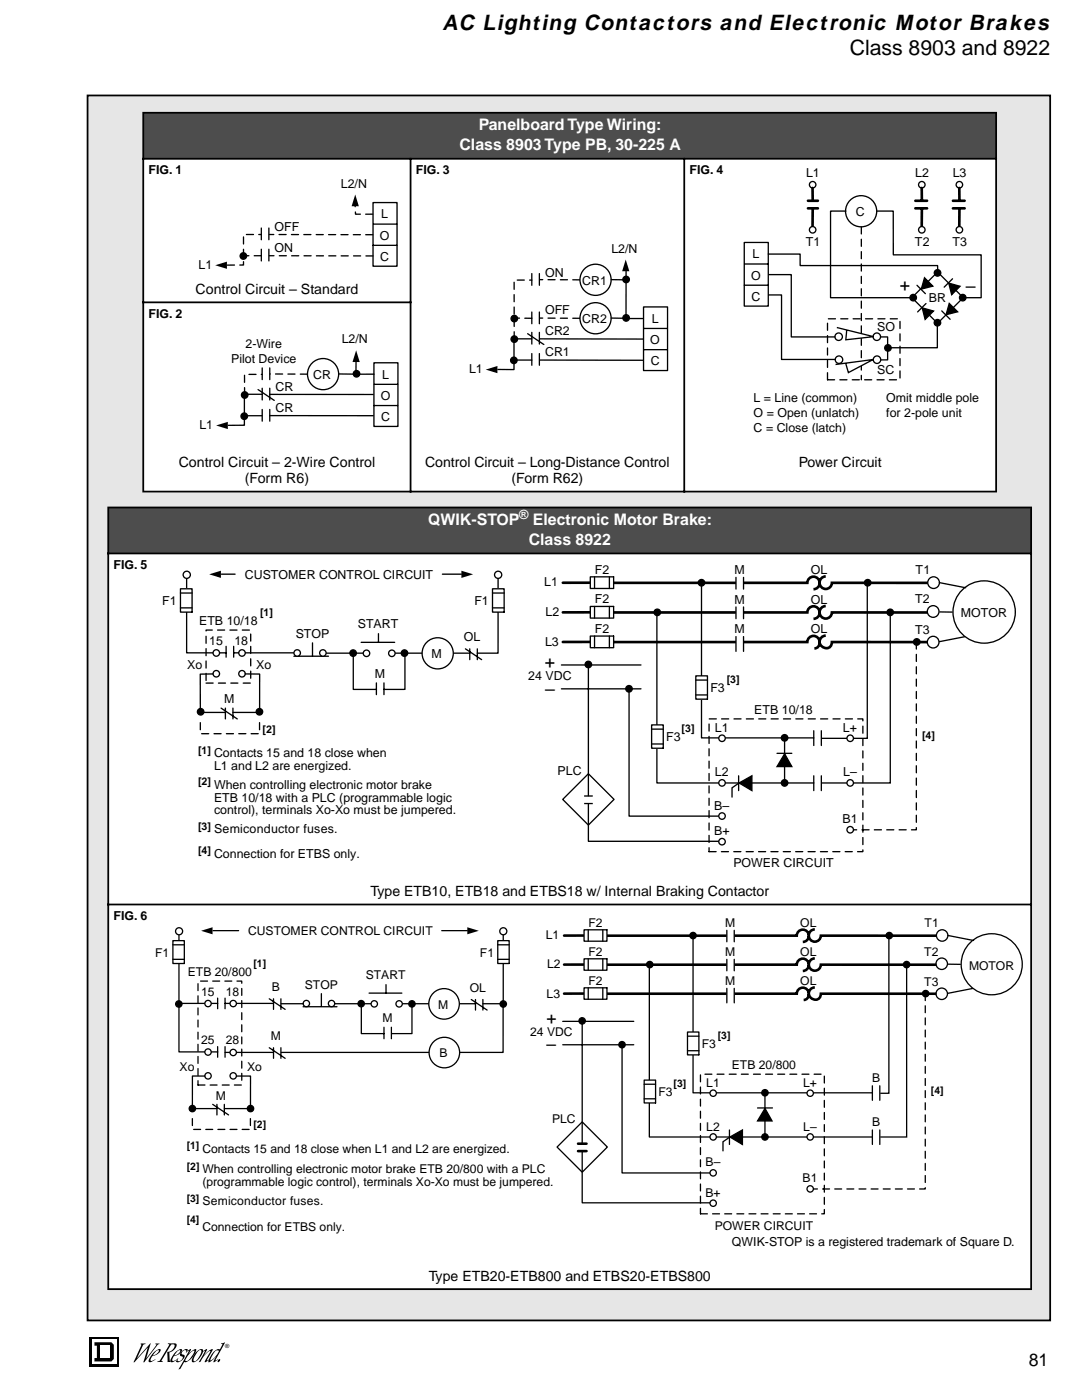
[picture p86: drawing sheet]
<svg xmlns="http://www.w3.org/2000/svg" width="216mm" height="279mm" viewBox="0 0 216 279" stroke-linecap="round" stroke-linejoin="round" font-family="sans-serif">
<defs><g id="words">
<text font-size="4.3" x="88.3" y="6">AC Lighting Contactors and Electronic Motor Brakes</text>
<text font-size="4.2" x="169.6" y="10.9">Class 8903 and 8922</text>
<g font-size="3.5">
<text x="179.5" y="58.2">+</text>
<text x="192.7" y="58.3">–</text>
<text x="108.7" y="133.2">+</text>
<text x="108.8" y="138.6">–</text>
<text x="109" y="204.4">+</text>
<text x="109.1" y="209.6">–</text>
<text x="205.3" y="272.6">81</text>
</g>
<g font-size="3.2" fill="#fff">
<text x="91.7" y="29.9">Class 8903 Type PB, 30-225 A</text>
<text x="95.5" y="26">Panelboard Type Wiring:</text>
<text x="85.4" y="104.8">QWIK-STOP</text>
<text x="106.3" y="104.8">Electronic Motor Brake:</text>
<text x="105.5" y="108.7">Class 8922</text>
</g>
<g font-size="2.8">
<text x="39" y="58.7">Control Circuit – Standard</text>
<text x="35.7" y="93.3">Control Circuit – 2-Wire Control</text>
<text x="84.8" y="93.3">Control Circuit – Long-Distance Control</text>
<text x="159.4" y="93.3">Power Circuit</text>
<text x="48.8" y="96.5">(Form R6)</text>
<text x="102.1" y="96.5">(Form R62)</text>
<text x="73.9" y="178.9">Type ETB10, ETB18 and ETBS18 w/ Internal Braking Contactor</text>
<text x="85.5" y="255.6">Type ETB20-ETB800 and ETBS20-ETBS800</text>
</g>
<g font-size="2.5">
<text x="29.6" y="34.7">FIG. 1</text>
<text x="83" y="34.7">FIG. 3</text>
<text x="137.6" y="34.7">FIG. 4</text>
<text x="160.8" y="35.4">L1</text>
<text x="182.6" y="35.4">L2</text>
<text x="190.1" y="35.4">L3</text>
<text x="68" y="37.4">L2/N</text>
<text x="54.8" y="46.1">OFF</text>
<text x="75.8" y="47.8">O</text>
<text x="76.1" y="43.6">L</text>
<text x="170.7" y="43.1">C</text>
<text x="39.6" y="53.7">L1</text>
<text x="54.8" y="50.3">ON</text>
<text x="75.9" y="52.1">C</text>
<text x="122" y="50.4">L2/N</text>
<text x="150.1" y="51.6">L</text>
<text x="160.8" y="49.1">T1</text>
<text x="182.6" y="49.1">T2</text>
<text x="190.1" y="49.1">T3</text>
<text x="108.8" y="55.2">ON</text>
<text x="116.2" y="56.8">CR1</text>
<text x="149.9" y="55.8">O</text>
<text x="29.6" y="63.4">FIG. 2</text>
<text x="108.8" y="62.7">OFF</text>
<text x="116.2" y="64.5">CR2</text>
<text x="130" y="64.4">L</text>
<text x="149.9" y="60">C</text>
<text x="185.4" y="60.3">BR</text>
<text x="49" y="69.4">2-Wire</text>
<text x="68.2" y="68.5">L2/N</text>
<text x="108.8" y="66.9">CR2</text>
<text x="108.8" y="71.1">CR1</text>
<text x="129.8" y="68.7">O</text>
<text x="175" y="66.1">SO</text>
<text x="46.1" y="72.4">Pilot Device</text>
<text x="62.5" y="75.6">CR</text>
<text x="76.2" y="75.6">L</text>
<text x="93.6" y="74.5">L1</text>
<text x="129.8" y="72.9">C</text>
<text x="175" y="74.7">SC</text>
<text x="55" y="78">CR</text>
<text x="55" y="82.3">CR</text>
<text x="76" y="79.8">O</text>
<text x="150.4" y="80.3">L = Line (common)</text>
<text x="150.4" y="83.3">O = Open (unlatch)</text>
<text x="176.8" y="80.3">Omit middle pole</text>
<text x="176.8" y="83.3">for 2-pole unit</text>
<text x="39.8" y="85.7">L1</text>
<text x="76" y="84">C</text>
<text x="150.4" y="86.2">C = Close (latch)</text>
<text x="22.7" y="113.5">FIG. 5</text>
<text x="48.9" y="115.6">CUSTOMER CONTROL CIRCUIT</text>
<text x="108.6" y="117">L1</text>
<text x="118.7" y="114.5">F2</text>
<text x="146.5" y="114.5">M</text>
<text x="161.8" y="114.5">OL</text>
<text x="182.7" y="114.6">T1</text>
<text x="32.4" y="120.8">F1</text>
<text x="39.7" y="124.6">ETB 10/18</text>
<text x="71.4" y="125.3">START</text>
<text x="94.7" y="120.8">F1</text>
<text x="108.8" y="122.9">L2</text>
<text x="118.7" y="120.4">F2</text>
<text x="146.5" y="120.5">M</text>
<text x="161.8" y="120.5">OL</text>
<text x="182.6" y="120.4">T2</text>
<text x="191.8" y="123.2">MOTOR</text>
<text x="41.7" y="128.7">15</text>
<text x="46.8" y="128.7">18</text>
<text x="59" y="127.3">STOP</text>
<text x="86.1" y="131.4">M</text>
<text x="92.6" y="128">OL</text>
<text x="108.8" y="129">L3</text>
<text x="118.7" y="126.3">F2</text>
<text x="146.5" y="126.4">M</text>
<text x="161.8" y="126.4">OL</text>
<text x="182.6" y="126.5">T3</text>
<text x="37.4" y="133.5">Xo</text>
<text x="51.1" y="133.5">Xo</text>
<text x="74.8" y="135.3">M</text>
<text x="105.4" y="135.7">24 VDC</text>
<text x="44.8" y="140.4">M</text>
<text x="141.8" y="138.2">F3</text>
<text x="150.5" y="142.5">ETB 10/18</text>
<text x="132.9" y="148">F3</text>
<text x="142.7" y="146">L1</text>
<text x="168.2" y="146">L+</text>
<text x="42.7" y="151.2">Contacts 15 and 18 close when</text>
<text x="42.7" y="153.6">L1 and L2 are energized.</text>
<text x="111.3" y="154.6">PLC</text>
<text x="142.7" y="154.9">L2</text>
<text x="168.2" y="154.9">L–</text>
<text x="42.7" y="157.5">When controlling electronic motor brake</text>
<text x="42.7" y="160">ETB 10/18 with a PLC (programmable logic</text>
<text x="142.5" y="161.6">B–</text>
<text x="42.7" y="166.3">Semiconductor fuses.</text>
<text x="42.7" y="162.4">control), terminals Xo-Xo must be jumpered.</text>
<text x="142.5" y="166.7">B+</text>
<text x="168.1" y="164.2">B1</text>
<text x="42.7" y="171.3">Connection for ETBS only.</text>
<text x="146.3" y="173">POWER CIRCUIT</text>
<text x="22.7" y="183.6">FIG. 6</text>
<text x="146" y="248.6">QWIK-STOP is a registered trademark of Square D.</text>
</g>
<text font-size="2.5" fill="#fff" x="103.6" y="103.5">®</text>
<g font-size="2.4">
<text x="117.4" y="184.9">F2</text>
<text x="144.7" y="185">M</text>
<text x="159.7" y="185">OL</text>
<text x="184.5" y="185">T1</text>
<text x="31" y="191">F1</text>
<text x="49.5" y="186.7">CUSTOMER CONTROL CIRCUIT</text>
<text x="95.8" y="191">F1</text>
<text x="108.9" y="187.4">L1</text>
<text x="117.4" y="190.7">F2</text>
<text x="144.7" y="190.8">M</text>
<text x="159.7" y="190.8">OL</text>
<text x="184.4" y="190.8">T2</text>
<text x="37.5" y="194.7">ETB 20/800</text>
<text x="54.2" y="197.9">B</text>
<text x="60.8" y="197.3">STOP</text>
<text x="73" y="195.3">START</text>
<text x="93.7" y="198">OL</text>
<text x="109.2" y="193.2">L2</text>
<text x="117.4" y="196.5">F2</text>
<text x="144.7" y="196.6">M</text>
<text x="159.7" y="196.6">OL</text>
<text x="184.4" y="196.8">T3</text>
<text x="193.4" y="193.5">MOTOR</text>
<text x="40.1" y="198.7">15</text>
<text x="45" y="198.7">18</text>
<text x="87.4" y="201.3">M</text>
<text x="109.1" y="199.2">L3</text>
<text x="40.1" y="208.4">25</text>
<text x="45" y="208.4">28</text>
<text x="54" y="207.6">M</text>
<text x="76.3" y="204">M</text>
<text x="105.8" y="206.8">24 VDC</text>
<text x="140" y="209.2">F3</text>
<text x="35.8" y="213.7">Xo</text>
<text x="49.3" y="213.7">Xo</text>
<text x="87.7" y="211">B</text>
<text x="146" y="213.4">ETB 20/800</text>
<text x="174.1" y="215.9">B</text>
<text x="43.1" y="219.5">M</text>
<text x="131.4" y="218.8">F3</text>
<text x="140.9" y="216.9">L1</text>
<text x="160.3" y="216.9">L+</text>
<text x="110.2" y="224.1">PLC</text>
<text x="140.9" y="225.6">L2</text>
<text x="160.3" y="225.6">L–</text>
<text x="174.1" y="224.7">B</text>
<text x="40.4" y="230">Contacts 15 and 18 close when L1 and L2 are energized.</text>
<text x="140.8" y="232.8">B–</text>
<text x="40.4" y="234.2">When controlling electronic motor brake ETB 20/800 with a PLC</text>
<text x="40.4" y="236.6">(programmable logic control), terminals Xo-Xo must be jumpered.</text>
<text x="140.8" y="238.8">B+</text>
<text x="160.2" y="235.9">B1</text>
<text x="40.4" y="240.6">Semiconductor fuses.</text>
<text x="40.4" y="245.8">Connection for ETBS only.</text>
<text x="142.6" y="245.4">POWER CIRCUIT</text>
</g>
<g font-size="2.1">
<text x="51.9" y="122.9">[1]</text>
<text x="145" y="136.3">[3]</text>
<text x="52.4" y="146.2">[2]</text>
<text x="136" y="146">[3]</text>
<text x="184" y="147.6">[4]</text>
<text x="39.5" y="150.4">[1]</text>
<text x="39.5" y="156.8">[2]</text>
<text x="39.5" y="165.6">[3]</text>
<text x="39.5" y="170.5">[4]</text>
<text x="50.6" y="193">[1]</text>
<text x="143.2" y="207.4">[3]</text>
<text x="134.4" y="216.9">[3]</text>
<text x="185.8" y="218.4">[4]</text>
<text x="50.6" y="225.2">[2]</text>
<text x="37.3" y="229.3">[1]</text>
<text x="37.3" y="233.4">[2]</text>
<text x="37.3" y="239.8">[3]</text>
<text x="37.3" y="244">[4]</text>
</g>
<text font-size="1.1" x="45" y="269">®</text>
</g></defs>
<path d="M28.1 268.1h1l-.6 .4-1.2 2.6 2.7-3-.8 3 1.9-2.6 .1-.2h-.3l.1-.2h.8l-.4 .3-2.6 3.5h-.2l.9-3-2.7 3h-.2l1.6-3.5-.2-.1zM30.7 269.8l1-.5h.3a1.62 1.62 0 0 1-1.6 1.4l-.4 .8 .4 .1 .6-.4v.1l-.8 .5h-.5a2.3 2.3 0 0 1 .8-1.7z" fill="#000"/>
<path d="M31.2 269.7l.3-.2h.2l-.5 .7-.7 .3z" fill="#fff"/>
<path d="M33.5 268.1h1.1a.49 .49 0 0 1 .7 .4 1.99 1.99 0 0 1-1.5 1.4l.1 1.6 .1 .2a.35 .35 0 0 1-.4 .1 .35 .35 0 0 1-.2-.5v-1.5a1.5 1.5 0 0 0 1.4-1.4l-.3-.1a.47 .47 0 0 0-.6 .4l-1.7 2.8v.1l.3 .1-.1 .1h-1l.5-.3 1.7-2.9 .2-.3-.3-.1zM35 269.8l.9-.5h.4a1.54 1.54 0 0 1-1.6 1.4l-.3 .9h.4l.6-.4v.1l-.9 .5h-.4a2.21 2.21 0 0 1 .7-1.7z" fill="#000"/>
<path d="M35.4 269.7l.3-.2h.3l-.5 .7-.7 .3z" fill="#fff"/>
<path d="M36.2 269.8l.4-.4a.67 .67 0 0 1 .9 0l-.3 .6-.1-.5a.66 .66 0 0 0-.8 .8l.5 .1a1.3 1.3 0 0 1-1.7 1.3l.5-.7-.2 .5a.62 .62 0 0 0 .8 0 .62 .62 0 0 0 .1-.8l-.3-.1-.1-.2zM37.2 269.7l.9-.4-.5 .9 .6-.5a.78 .78 0 0 1 1-.3 3.2 3.2 0 0 1-2.3 2.5l-.1-.1-.8 1.4-.4 .1 2.1-3.7-.5 .2z" fill="#000"/>
<path d="M37.9 270l.8-.5a2.93 2.93 0 0 1-1.5 2.1l-.3-.1z" fill="#fff"/>
<path d="M39.1 269.9l.8-.6a.43 .43 0 0 1 .6 .2 2.92 2.92 0 0 1-1.9 2.4l-.3-.1a2.17 2.17 0 0 1 .8-1.9z" fill="#000"/>
<path d="M39.5 269.7l.2-.2a.29 .29 0 0 1 .3-.1 .29 .29 0 0 1 .2 .3 2.99 2.99 0 0 1-1.4 2l-.1-.1-.1-.4z" fill="#fff"/>
<path d="M40.4 269.7l.9-.4-.6 1.2a2.84 2.84 0 0 1 1.8-1.2l-1.2 2.2 .5-.1-.9 .5v-.4l1.1-1.9a3.6 3.6 0 0 0-2 2.2l-.3 .1 1.2-2.3-.5 .2zM44.1 268.1l.8-.2-1.9 3.6 .5-.2v.1l-.9 .4 .5-1.1-1 1-.4 .2a3.1 3.1 0 0 1 1.9-2.7l.3 .1 .4-.8 .1-.3h-.3z" fill="#000"/>
<path d="M42.8 269.8l.4-.3 .5 .1a3.9 3.9 0 0 1-1.7 1.9l.2-.6z" fill="#fff"/>
<path d="M17.8 266.8h6v6h-6zM43.7 271.3l.1-.1a.37 .37 0 0 1 0 .5 .37 .37 0 0 1-.4 .1z" fill="#000"/>
<path d="M18.4 267.4h4.8v4.8h-4.8z" fill="#fff"/>
<path d="M18.8 267.9h3.4l.5 .5v2.8l-.5 .5h-3.4v-.7h.5v-2.4h-.5z" fill="#000"/>
<path d="M20.1 268.6h1.9v2.4h-1.9z" fill="#fff"/>
<path d="M17.5 19h192v244.5h-192z" fill="#e6e6e6"/>
<path d="M17.5 19h192v244.5h-192z" fill="none" stroke="#000" stroke-width=".35"/>
<path d="M28.8 22.7h169.8v8.8h-169.8z" fill="#4d4d4d"/>
<g fill="#fff">
<path d="M28.8 31.9h8.7v23.5h-8.7z"/>
<path d="M37.5 31.9h44.2v23.5h-44.2z"/>
<path d="M82.1 31.9h8.7v58.1h-8.7z"/>
<path d="M90.8 31.9h45.7v58.1h-45.7z"/>
<path d="M136.7 31.9h8.7v58.1h-8.7z"/>
<path d="M145.4 31.9h53.2v58.1h-53.2z"/>
<path d="M28.8 55.4h52.9v4.8h-52.9z"/>
<path d="M28.8 60.5h8.7v29.5h-8.7z"/>
<path d="M37.5 60.5h44.2v29.5h-44.2z"/>
<path d="M28.8 90h52.9v7.9h-52.9z"/>
<path d="M82.1 90h54.4v7.9h-54.4z"/>
<path d="M136.7 90h61.9v7.9h-61.9z"/>
</g>
<path d="M21.8 101.5h183.8v8.8h-183.8z" fill="#4d4d4d"/>
<g fill="#fff">
<path d="M21.8 110.6h8.7v65h-8.7z"/>
<path d="M30.5 110.6h175.1v65h-175.1z"/>
<path d="M21.8 175.6h183.8v4.7h-183.8z"/>
<path d="M21.8 180.7h8.7v71.6h-8.7z"/>
<path d="M30.5 180.7h175.1v71.6h-175.1z"/>
<path d="M21.8 252.3h183.8v4.8h-183.8z"/>
</g>
<g fill="none" stroke="#000" stroke-width=".35">
<path d="M28.4 22.5h170.5M28.4 31.7h170.5M28.6 22.7v75.2M81.9 31.5v66.8M136.5 31.5v66.8M198.8 22.7v75.2M28.4 60.3h53.7M28.4 98.1h170.5M21.4 101.3h184.5M21.4 110.5h184.5M21.6 101.5v155.6M205.8 101.5v155.6"/>
<path d="M21.4 180.5h184.5M21.4 257.3h184.5"/>
</g>
<path d="M38.3 34.9h42.1v19.8h-42.1z" fill="#fff"/>
<g fill="none" stroke="#000" stroke-width=".26">
<path d="M52.1 45.5v2.3M52.1 49.7v2.4M53.7 45.5v2.3M53.7 49.7v2.4M74.4 40.4h4.8v12.7h-4.8zM74.5 49h4.7M74.5 44.7h4.7"/>
<circle cx="48.6" cy="51.1" r=".65"/>
</g>
<g fill="#000">
<path d="M42.9 52.9l2.4-.7v1.5zM70.9 38.8l.7 2.4h-1.4z"/>
<circle cx="48.6" cy="51.1" r=".65"/>
</g>
<path d="M45.4 52.9h3.2v-6.1h3.6M52.1 51h-3.3M74.4 42.7h-3.5v-1.6M74.4 46.8h-20.7M74.4 51.1l-20.7-.1" fill="none" stroke="#000" stroke-width=".26" stroke-dasharray="1.4 1.1"/>
<path d="M92.3 47h42.1v28.3h-42.1z" fill="#fff"/>
<g fill="none" stroke="#000" stroke-width=".26">
<path d="M124.9 54.2v9.4h3.5M105.3 66.6l3.2 2.2M106.1 71.9h-3.5M106.1 62.3v2.3M106.1 66.3v2.4M106.1 70.6v2.3M106.1 67.6h-3.5v6.2l-3.2-.1M107.6 62.3v2.3M107.6 66.3v2.4M107.6 70.6v2.3M107.7 67.6l20.6 .1M107.7 71.9h20.6"/>
<path d="M128.4 61.3h4.8v12.7h-4.8zM128.4 69.8h4.7M128.5 65.6h4.6"/>
</g>
<path d="M124.9 51.8l.7 2.3h-1.5zM96.9 73.8l2.4-.8v1.5z" fill="#000"/>
<path d="M115.7 63.5h-8" fill="none" stroke="#000" stroke-width=".26" stroke-dasharray="1.4 1.1"/>
<circle cx="118.8" cy="63.5" r="3.1" fill="#fff"/>
<g fill="none" stroke="#000" stroke-width=".26">
<path d="M106.1 54.6v2.3M107.6 54.6v2.3M122 63.5h2.9"/>
<circle cx="118.8" cy="63.5" r="3.1"/>
<circle cx="124.9" cy="63.4" r=".65"/>
</g>
<circle cx="124.9" cy="63.4" r=".65" fill="#000"/>
<path d="M115.7 55.8h-8" fill="none" stroke="#000" stroke-width=".26" stroke-dasharray="1.4 1.1"/>
<circle cx="118.8" cy="55.8" r="3.1" fill="#fff"/>
<g fill="none" stroke="#000" stroke-width=".26">
<path d="M122 55.8h2.9"/>
<circle cx="118.8" cy="55.8" r="3.1"/>
<circle cx="124.9" cy="55.8" r=".65"/>
<circle cx="102.5" cy="71.9" r=".65"/>
<circle cx="102.6" cy="63.6" r=".65"/>
<circle cx="102.6" cy="67.7" r=".65"/>
</g>
<g fill="#000">
<circle cx="124.9" cy="55.8" r=".65"/>
<circle cx="102.5" cy="71.9" r=".65"/>
<circle cx="102.6" cy="63.6" r=".65"/>
<circle cx="102.6" cy="67.7" r=".65"/>
</g>
<path d="M102.6 67.6v-11.7h3.5M106.1 63.5h-3.5" fill="none" stroke="#000" stroke-width=".26" stroke-dasharray="1.4 1.1"/>
<g fill="#fff">
<path d="M147.3 33h49.5v54.9h-49.5z"/>
<circle cx="171.8" cy="42.2" r="3.1"/>
</g>
<circle cx="171.8" cy="42.2" r="3.1" fill="none" stroke="#000" stroke-width=".26"/>
<circle cx="162.2" cy="36.9" r=".65" fill="#fff"/>
<g fill="none" stroke="#000" stroke-width=".26">
<path d="M187.1 54.3l5.1 5.1-5.1 5.1-5.1-5.1zM189.3 56.5l2.3 .6-1.7 1.7zM190.1 55.6l-1.7 1.7"/>
<circle cx="162.2" cy="36.9" r=".65"/>
<circle cx="187.1" cy="54.5" r=".65"/>
</g>
<g fill="#000">
<path d="M189.3 56.5l2.3 .6-1.7 1.7z"/>
<circle cx="187.1" cy="54.5" r=".65"/>
</g>
<path d="M165.1 63.6h14.5v12.2h-14.5z" fill="none" stroke="#000" stroke-width=".26" stroke-dasharray="1.4 1.1"/>
<path d="M162.1 37.5l.1 2.6M162.2 41.6l-.1 3.6" fill="none" stroke="#000" stroke-width=".53"/>
<circle cx="162.2" cy="45.9" r=".65" fill="#fff"/>
<circle cx="162.2" cy="45.9" r=".65" fill="none" stroke="#000" stroke-width=".26"/>
<circle cx="183.9" cy="36.9" r=".65" fill="#fff"/>
<circle cx="183.9" cy="36.9" r=".65" fill="none" stroke="#000" stroke-width=".26"/>
<path d="M183.9 37.5v2.6M182.6 40.1h2.4M182.6 41.6h2.4M183.9 41.6v3.6" fill="none" stroke="#000" stroke-width=".53"/>
<circle cx="183.9" cy="45.9" r=".65" fill="#fff"/>
<circle cx="183.9" cy="45.9" r=".65" fill="none" stroke="#000" stroke-width=".26"/>
<circle cx="191.4" cy="36.9" r=".65" fill="#fff"/>
<circle cx="191.4" cy="36.9" r=".65" fill="none" stroke="#000" stroke-width=".26"/>
<path d="M191.4 37.5v2.6M190.1 40.1h2.4M190.1 41.6h2.4M191.4 41.6v3.6" fill="none" stroke="#000" stroke-width=".53"/>
<circle cx="191.4" cy="45.9" r=".65" fill="#fff"/>
<g fill="none" stroke="#000" stroke-width=".26">
<path d="M148.5 48.4h4.8v12.7h-4.8zM148.5 56.9h4.7M148.6 52.7h4.6M153.3 50.7h6.4v2.3h27.4v1.3M153.4 54.8h4.5v12.4h8.7M153.4 58.9h2.5v12.8h10.7M168.8 42.1h-3.1v17.3h16.2M175 42.1h3.2v8.8h17.6v8.5h-3.6M183 56.9l1.6 1.7M184.5 55.4l1.6 1.7-2.3 .6zM175.8 67.2h1.3v4.6h-1.4M184 61.4l2.3 .7-1.7 1.6z"/>
<path d="M184.8 60.6l-1.7 1.6M187 64.5v4.9h-9.8M187.9 62l1.7 1.7M189.4 60.6l1.7 1.6-2.3 .6z"/>
<circle cx="182.2" cy="59.4" r=".65"/>
<circle cx="191.4" cy="45.9" r=".65"/>
<circle cx="192.1" cy="59.4" r=".65"/>
<circle cx="167.3" cy="67.2" r=".75"/>
<circle cx="167.4" cy="71.8" r=".75"/>
<circle cx="175" cy="67.2" r=".75"/>
<circle cx="175" cy="71.8" r=".75"/>
<circle cx="177.2" cy="69.4" r=".65"/>
<circle cx="187.1" cy="64.4" r=".65"/>
</g>
<g fill="#000">
<path d="M184.5 55.4l1.6 1.7-2.3 .6zM184 61.4l2.3 .7-1.7 1.6zM189.4 60.6l1.7 1.6-2.3 .6z"/>
<circle cx="182.2" cy="59.4" r=".65"/>
<circle cx="192.1" cy="59.4" r=".65"/>
<circle cx="177.2" cy="69.4" r=".65"/>
<circle cx="187.1" cy="64.4" r=".65"/>
</g>
<path d="M171.9 45.3v30.5" fill="none" stroke="#000" stroke-width=".26" stroke-dasharray="1.4 1.1"/>
<path d="M166.7 72.7l7.5-.9-4.9 2.6-.6-1.9z" fill="#fff"/>
<path d="M168.7 72.5l.6 1.9 4.9-2.6-7.5 .9" fill="none" stroke="#000" stroke-width=".26"/>
<path d="M167 65.4l7.3 1.8-5.5 .6 .2-1.9z" fill="#fff"/>
<path d="M167 65.4l7.3 1.8-5.5 .6 .2-1.9" fill="none" stroke="#000" stroke-width=".26"/>
<path d="M161.2 40.1h2M161.2 41.6h2" fill="none" stroke="#000" stroke-width=".53"/>
<path d="M38.5 65.5h42.1v21.4h-42.1z" fill="#fff"/>
<g fill="none" stroke="#000" stroke-width=".26">
<path d="M51.5 77.7l3.2 2.2M52.3 73.4v2.4M52.3 77.5v2.3M52.3 78.7h-3.5v6.2h-3.2M53.8 73.4v2.4M53.8 77.5v2.3M53.9 78.7h20.6M71 72.2v2.5h3.6M74.6 72.4h4.8v12.7h-4.8zM74.7 76.7h4.6M52.3 83h-3.3M52.3 81.7v2.4"/>
<path d="M53.8 81.7v2.4M53.9 82.9l20.6 .1M74.6 80.9h4.7"/>
<circle cx="48.8" cy="78.8" r=".65"/>
<circle cx="48.7" cy="83.1" r=".65"/>
</g>
<g fill="#000">
<path d="M71.1 69.9l.7 2.4h-1.5zM43.1 84.9l2.4-.7v1.4z"/>
<circle cx="48.8" cy="78.8" r=".65"/>
<circle cx="48.7" cy="83.1" r=".65"/>
</g>
<path d="M48.8 78.8v-4.1h3.5M61.3 74.7l-7.4-.1" fill="none" stroke="#000" stroke-width=".26" stroke-dasharray="1.4 1.1"/>
<circle cx="64.5" cy="74.7" r="3.1" fill="#fff"/>
<g fill="none" stroke="#000" stroke-width=".26">
<path d="M67.6 74.6l3.5 .1"/>
<circle cx="64.5" cy="74.7" r="3.1"/>
<circle cx="71.1" cy="74.6" r=".65"/>
</g>
<circle cx="71.1" cy="74.6" r=".65" fill="#000"/>
<path d="M32.2 111.9h171.5v61.6h-171.5z" fill="#fff"/>
<g fill="none" stroke="#000" stroke-width=".26">
<path d="M58.6 131h6.9M62.4 128.3v2.6M65.1 130.4h4.8M70.5 131v6.6h4.6M71.1 130.4h1.4M72.1 128.2h6.6M75.1 136.3v2.3M75.5 126.5v1.7M76.6 137.6h4.1M76.6 136.3v2.3M80 130.4h-1.2M80.8 131v6.6"/>
<path d="M81.2 130.4h3.1M90.5 130.4h3.2M92.9 129.5l3.2 2.1M93.7 129.5v2.1M95.2 129.5v2.1"/>
</g>
<circle cx="87.3" cy="130.4" r="3.1" fill="#fff"/>
<circle cx="87.3" cy="130.4" r="3.1" fill="none" stroke="#000" stroke-width=".26"/>
<circle cx="186.3" cy="116.3" r="1.17" fill="#fff"/>
<circle cx="186.3" cy="116.3" r="1.17" fill="none" stroke="#000" stroke-width=".26"/>
<circle cx="186.2" cy="122" r="1.17" fill="#fff"/>
<circle cx="186.2" cy="122" r="1.17" fill="none" stroke="#000" stroke-width=".26"/>
<circle cx="186.2" cy="128.2" r="1.17" fill="#fff"/>
<circle cx="186.2" cy="128.2" r="1.17" fill="none" stroke="#000" stroke-width=".26"/>
<circle cx="59.3" cy="130.3" r=".65" fill="#fff"/>
<circle cx="59.3" cy="130.3" r=".65" fill="none" stroke="#000" stroke-width=".26"/>
<circle cx="64.4" cy="130.3" r=".65" fill="#fff"/>
<circle cx="64.4" cy="130.3" r=".65" fill="none" stroke="#000" stroke-width=".26"/>
<circle cx="73.1" cy="130.4" r=".65" fill="#fff"/>
<circle cx="73.1" cy="130.4" r=".65" fill="none" stroke="#000" stroke-width=".26"/>
<circle cx="78.2" cy="130.4" r=".65" fill="#fff"/>
<g fill="none" stroke="#000" stroke-width=".26">
<path d="M37.2 115.5v14.8h7.9M99.4 115.4v15h-4.2M187.4 116.3l5.3 1M45.1 129v2.2M46.6 129v2.2M46.7 130.3h11.9M187.5 122.1l2.5 .1M192.5 127.1l-5.1 1M44.1 141.3l3.2 2.2M45 141.3v2.2M46.5 141.3v2.2M116.6 158.9h1.7"/>
<path d="M117.4 154.4l5.1 5.1-5.1 5.2-5.1-5.2zM116.6 160.4h1.7"/>
<circle cx="70.5" cy="130.3" r=".65"/>
<circle cx="78.2" cy="130.4" r=".65"/>
<circle cx="80.7" cy="130.3" r=".65"/>
<circle cx="196.4" cy="122.1" r="6.2"/>
</g>
<g fill="#000">
<path d="M41.7 114.6l2.4-.7v1.4zM92.1 113.9l2.3 .7-2.3 .7z"/>
<circle cx="70.5" cy="130.3" r=".65"/>
<circle cx="80.7" cy="130.3" r=".65"/>
</g>
<path d="M122.4 116.3h24.4M148.4 116.3h12.7a1.22 1.22 0 0 1 1.2-1.2 1.22 1.22 0 0 1 1.2 1.2 1.23 1.23 0 0 0 1.3 1.2 1.23 1.23 0 0 0 1.2-1.2h19.1M163.5 116.4a1.23 1.23 0 0 1-1.2 1.2M164.8 115a1.23 1.23 0 0 0-1.3 1.3" fill="none" stroke="#000" stroke-width=".53"/>
<circle cx="43.2" cy="130.3" r=".65" fill="#fff"/>
<circle cx="43.2" cy="130.3" r=".65" fill="none" stroke="#000" stroke-width=".26"/>
<circle cx="48.3" cy="130.3" r=".65" fill="#fff"/>
<circle cx="48.3" cy="130.3" r=".65" fill="none" stroke="#000" stroke-width=".26"/>
<circle cx="37.3" cy="114.7" r=".72" fill="#fff"/>
<circle cx="37.3" cy="114.7" r=".72" fill="none" stroke="#000" stroke-width=".26"/>
<path d="M98.3 117.5h2.3v4.7h-2.3z" fill="#fff"/>
<path d="M98.3 117.5h2.3v4.7h-2.3zM98.3 118.4h2.3M98.3 121.3h2.3" fill="none" stroke="#000" stroke-width=".26"/>
<circle cx="99.4" cy="114.7" r=".72" fill="#fff"/>
<g fill="none" stroke="#000" stroke-width=".26">
<path d="M44.2 114.6h2.7M88.3 114.6h3.8"/>
<circle cx="99.4" cy="114.7" r=".72"/>
</g>
<circle cx="43.2" cy="134.5" r=".65" fill="#fff"/>
<circle cx="43.2" cy="134.5" r=".65" fill="none" stroke="#000" stroke-width=".26"/>
<circle cx="48.3" cy="134.5" r=".65" fill="#fff"/>
<g fill="none" stroke="#000" stroke-width=".26">
<path d="M140 116.3v31h22.4M146.9 115.2v2.4M148.4 115.2v2.4M173.1 116.3v31.1h-9.1M42.5 134.5h-2.5v7.7h5M48.9 134.5h2.9v7.7h-5.3M112 132.7h15.9M112 137.5h15.9M117.4 132.7v26.1M125.5 137.5v25.4h18M131.1 122.1v34.2h31.3M146.9 121.1v2.4"/>
<path d="M146.9 127v3M148.4 121.1v2.4M148.4 127v3M177.6 122.2v34.1h-13.6M147.4 154.8v3M147.5 156.3l2.5-1.5v3zM147.5 156.3l-1.4 .9v2M155 150.3h3M156.6 147.3v9M156.6 150.4l1.4 2.6h-3zM162.4 145.8v3M162.4 154.8v3"/>
<path d="M163.9 145.8v3M163.9 154.8v3M117.4 160.5v7.4h26.1"/>
<circle cx="48.3" cy="134.5" r=".65"/>
<circle cx="117.4" cy="132.6" r=".65"/>
<circle cx="125.5" cy="137.5" r=".65"/>
<circle cx="156.6" cy="147.3" r=".65"/>
</g>
<path d="M41.1 125.7h8.9v10.6h-8.9zM182.8 128.1v37.5h-12.6M40 144.2v2.2h11.8v-2.2M141.5 143.5h30.7v26.5h-30.7z" fill="none" stroke="#000" stroke-width=".26" stroke-dasharray="1.4 1.1"/>
<path d="M117.8 116.3h-5.5M117.8 122.2h-5.5M117.8 128.1h-5.5M122.4 122.2h24.4M122.4 128.1h24.4M148.4 122.2h12.7a1.22 1.22 0 0 1 1.2-1.2 1.22 1.22 0 0 1 1.2 1.2 1.23 1.23 0 0 0 1.3 1.2 1.23 1.23 0 0 0 1.2-1.2h19.1M148.4 128.1h12.7a1.22 1.22 0 0 1 1.2-1.2 1.22 1.22 0 0 1 1.2 1.2 1.23 1.23 0 0 0 1.3 1.3 1.23 1.23 0 0 0 1.2-1.3h19.1M163.5 122.3a1.23 1.23 0 0 1-1.2 1.2M163.5 128.2a1.11 1.11 0 0 1-1 1.2M164.8 120.9a1.23 1.23 0 0 0-1.3 1.3M164.8 126.9a1.23 1.23 0 0 0-1.3 1.2" fill="none" stroke="#000" stroke-width=".53"/>
<g fill="#000">
<path d="M147.5 156.3l2.5-1.5v3zM156.6 150.4l1.4 2.6h-3z"/>
<circle cx="117.4" cy="132.6" r=".65"/>
<circle cx="125.5" cy="137.5" r=".65"/>
<circle cx="156.6" cy="147.3" r=".65"/>
</g>
<circle cx="169.6" cy="147.3" r=".65" fill="#fff"/>
<circle cx="169.6" cy="147.3" r=".65" fill="none" stroke="#000" stroke-width=".26"/>
<circle cx="144.1" cy="147.3" r=".65" fill="#fff"/>
<circle cx="144.1" cy="147.3" r=".65" fill="none" stroke="#000" stroke-width=".26"/>
<circle cx="169.6" cy="156.2" r=".65" fill="#fff"/>
<circle cx="169.6" cy="156.2" r=".65" fill="none" stroke="#000" stroke-width=".26"/>
<circle cx="144.1" cy="156.2" r=".65" fill="#fff"/>
<g fill="none" stroke="#000" stroke-width=".26">
<circle cx="144.1" cy="156.2" r=".65"/>
<circle cx="156.6" cy="156.2" r=".65"/>
</g>
<circle cx="156.6" cy="156.2" r=".65" fill="#000"/>
<circle cx="169.6" cy="165.6" r=".65" fill="#fff"/>
<circle cx="169.6" cy="165.6" r=".65" fill="none" stroke="#000" stroke-width=".26"/>
<circle cx="144.1" cy="162.9" r=".65" fill="#fff"/>
<circle cx="144.1" cy="162.9" r=".65" fill="none" stroke="#000" stroke-width=".26"/>
<circle cx="144.1" cy="168" r=".65" fill="#fff"/>
<circle cx="144.1" cy="168" r=".65" fill="none" stroke="#000" stroke-width=".26"/>
<path d="M130 144.7h2.3v4.6h-2.3z" fill="#fff"/>
<path d="M130 144.7h2.3v4.6h-2.3zM130 148.5h2.3M130 145.5h2.3" fill="none" stroke="#000" stroke-width=".26"/>
<path d="M138.8 134.9h2.4v4.6h-2.4z" fill="#fff"/>
<g fill="none" stroke="#000" stroke-width=".26">
<path d="M138.8 134.9h2.4v4.6h-2.4zM138.8 138.7h2.4M138.8 135.7h2.4"/>
<circle cx="40" cy="142" r=".65"/>
<circle cx="51.8" cy="142" r=".65"/>
</g>
<g fill="#000">
<circle cx="40" cy="142" r=".65"/>
<circle cx="51.8" cy="142" r=".65"/>
</g>
<path d="M36 117.5h2.3v4.7h-2.3z" fill="#fff"/>
<g fill="none" stroke="#000" stroke-width=".26">
<path d="M36 117.5h2.3v4.7h-2.3zM36 118.4h2.3M36 121.3h2.3"/>
<circle cx="140" cy="116.3" r=".65"/>
<circle cx="173.1" cy="116.3" r=".65"/>
<circle cx="131.2" cy="122.2" r=".65"/>
<circle cx="177.6" cy="122.2" r=".65"/>
<circle cx="182.9" cy="128.1" r=".65"/>
</g>
<g fill="#000">
<circle cx="140" cy="116.3" r=".65"/>
<circle cx="173.1" cy="116.3" r=".65"/>
<circle cx="131.2" cy="122.2" r=".65"/>
<circle cx="177.6" cy="122.2" r=".65"/>
<circle cx="182.9" cy="128.1" r=".65"/>
</g>
<path d="M117.8 115.1h4.6v2.3h-4.6z" fill="#fff"/>
<path d="M117.8 115.1h4.6v2.3h-4.6zM118.6 115.1v2.3M121.6 115.1v2.3" fill="none" stroke="#000" stroke-width=".26"/>
<path d="M117.8 121h4.6v2.4h-4.6z" fill="#fff"/>
<path d="M117.8 121h4.6v2.4h-4.6zM118.6 121v2.4M121.6 121v2.4" fill="none" stroke="#000" stroke-width=".26"/>
<path d="M117.8 126.9h4.6v2.4h-4.6z" fill="#fff"/>
<path d="M117.8 126.9h4.6v2.4h-4.6zM118.6 126.9v2.4M121.6 126.9v2.4" fill="none" stroke="#000" stroke-width=".26"/>
<path d="M31.1 182.4h173.8v64h-173.8z" fill="#fff"/>
<g fill="none" stroke="#000" stroke-width=".26">
<path d="M64.1 198.3v2.5M73.6 198.2h6.6M77 196.5v1.7M94 199.5l3.2 2.1M94.9 199.5v2.1M96.4 199.5v2.1M60.5 200.9h6.7M66.8 200.3h4.7M72.1 201v5.3h4.5M72.7 200.3h1.3M76.6 205v2.3M78.1 205v2.3"/>
<path d="M81.5 200.3h-1.3M82.8 200.3h2.8M91.7 200.3h3.2"/>
</g>
<circle cx="88.6" cy="200.3" r="3" fill="#fff"/>
<circle cx="88.6" cy="200.3" r="3" fill="none" stroke="#000" stroke-width=".26"/>
<circle cx="188" cy="186.7" r="1.14" fill="#fff"/>
<circle cx="188" cy="186.7" r="1.14" fill="none" stroke="#000" stroke-width=".26"/>
<circle cx="187.9" cy="192.3" r="1.14" fill="#fff"/>
<circle cx="187.9" cy="192.3" r="1.14" fill="none" stroke="#000" stroke-width=".26"/>
<circle cx="187.9" cy="198.3" r="1.14" fill="#fff"/>
<circle cx="187.9" cy="198.3" r="1.14" fill="none" stroke="#000" stroke-width=".26"/>
<circle cx="61.1" cy="200.3" r=".63" fill="#fff"/>
<circle cx="61.1" cy="200.3" r=".63" fill="none" stroke="#000" stroke-width=".26"/>
<circle cx="66.2" cy="200.3" r=".63" fill="#fff"/>
<circle cx="66.2" cy="200.3" r=".63" fill="none" stroke="#000" stroke-width=".26"/>
<circle cx="74.7" cy="200.3" r=".63" fill="#fff"/>
<circle cx="74.7" cy="200.3" r=".63" fill="none" stroke="#000" stroke-width=".26"/>
<circle cx="79.6" cy="200.3" r=".63" fill="#fff"/>
<g fill="none" stroke="#000" stroke-width=".26">
<path d="M35.7 186.7v13.6h7.7M43.4 199.2v2.1M44.9 199.2v2.1M100.4 186.5v13.8h-4M189.1 186.7l5.2 1M189.2 192.4l2.4 .1M194.1 197.3l-5 .9M44.9 200.3h9.6M42.4 220.4l3.2 2.1M43.3 220.4v2.1M44.8 220.4v2.1M111.2 228.9l5-5 5 5-5 5z"/>
<circle cx="197.9" cy="192.4" r="6.1"/>
<circle cx="72.1" cy="200.3" r=".63"/>
<circle cx="79.6" cy="200.3" r=".63"/>
</g>
<g fill="#000">
<path d="M40.1 185.8l2.3-.7v1.4zM93.2 185.1l2.3 .7-2.3 .7z"/>
<circle cx="72.1" cy="200.3" r=".63"/>
</g>
<path d="M121.1 186.7h23.9M146.6 186.7h12.4a1.2 1.2 0 0 1 1.2-1.2 1.2 1.2 0 0 1 1.2 1.2 1.2 1.2 0 0 0 1.2 1.2 1.2 1.2 0 0 0 1.2-1.2h23.1M161.4 186.8a1.2 1.2 0 0 1-1.2 1.2M162.6 185.5a1.2 1.2 0 0 0-1.2 1.2M115.3 229.7h1.7M115.3 228.3h1.7" fill="none" stroke="#000" stroke-width=".52"/>
<circle cx="41.5" cy="200.3" r=".63" fill="#fff"/>
<circle cx="41.5" cy="200.3" r=".63" fill="none" stroke="#000" stroke-width=".26"/>
<circle cx="46.5" cy="200.3" r=".63" fill="#fff"/>
<circle cx="46.5" cy="200.3" r=".63" fill="none" stroke="#000" stroke-width=".26"/>
<circle cx="35.7" cy="185.9" r=".7" fill="#fff"/>
<circle cx="35.7" cy="185.9" r=".7" fill="none" stroke="#000" stroke-width=".26"/>
<path d="M99.3 187.7h2.3v4.6h-2.3z" fill="#fff"/>
<path d="M99.3 187.7h2.3v4.6h-2.3zM99.3 191.5h2.3M99.3 188.6h2.3" fill="none" stroke="#000" stroke-width=".26"/>
<circle cx="100.4" cy="185.9" r=".7" fill="#fff"/>
<g fill="none" stroke="#000" stroke-width=".26">
<path d="M42.5 185.7h5.1M88.1 185.7h5.1"/>
<circle cx="100.4" cy="185.9" r=".7"/>
</g>
<circle cx="41.5" cy="214.7" r=".63" fill="#fff"/>
<circle cx="41.5" cy="214.7" r=".63" fill="none" stroke="#000" stroke-width=".26"/>
<circle cx="46.5" cy="214.7" r=".63" fill="#fff"/>
<g fill="none" stroke="#000" stroke-width=".26">
<path d="M129.6 192.4v34.5h44.5M138.3 186.7v31.4h35.8M145 185.7v2.3M145 191.5v2.2M145 197.2v2.9M146.5 185.7v2.3M146.5 191.5v2.2M146.5 197.2v2.9M177.4 186.7v31.5h-1.8M180.9 192.5v34.4h-5.3M40.9 214.7h-2.5v6.5h4.9M47.2 214.7h2.8v6.5h-5.2"/>
<path d="M112.3 203.8h14.2M112.3 208.5h14.2M116.2 203.8v24.4M124.1 208.5v25.6h17.7M152.6 218.1v8.8M174.1 216.7v2.9M175.6 216.7v2.9M116.2 229.9v10.2h25.6M145.6 225.5v2.9M145.6 226.9l2.5-1.4v2.9zM145.6 226.9l-1.3 1v1.9M151.2 221.1h2.9"/>
<path d="M152.6 221.2l1.4 2.5h-2.8zM174.1 225.5v2.9M175.6 225.5v2.9"/>
<circle cx="46.5" cy="214.7" r=".63"/>
<circle cx="116.2" cy="203.7" r=".63"/>
<circle cx="124.1" cy="208.5" r=".63"/>
<circle cx="152.6" cy="218.1" r=".63"/>
</g>
<path d="M39.5 195.8h8.7v20.7h-8.7zM184.6 198.3v39h-22.4M139.8 214.4h24.7v27.8h-24.7zM38.4 223.2v2.2h11.6v-2.2" fill="none" stroke="#000" stroke-width=".26" stroke-dasharray="1.4 1"/>
<path d="M116.6 186.7h-4M116.6 192.5h-4M116.6 198.3h-4M121.1 192.5h23.9M121.1 198.3h23.9M146.6 192.5h12.4a1.2 1.2 0 0 1 1.2-1.2 1.2 1.2 0 0 1 1.2 1.2 1.2 1.2 0 0 0 1.2 1.2 1.2 1.2 0 0 0 1.2-1.2h23.1M146.6 198.3h12.4a1.2 1.2 0 0 1 1.2-1.2 1.2 1.2 0 0 1 1.2 1.2 1.2 1.2 0 0 0 1.2 1.2 1.2 1.2 0 0 0 1.2-1.2h23.1M161.4 192.6a1.2 1.2 0 0 1-1.2 1.2M161.4 198.4a1.09 1.09 0 0 1-1 1.2M162.6 191.3a1.2 1.2 0 0 0-1.2 1.2M162.6 197.1a1.2 1.2 0 0 0-1.2 1.2" fill="none" stroke="#000" stroke-width=".52"/>
<g fill="#000">
<path d="M145.6 226.9l2.5-1.4v2.9zM152.6 221.2l1.4 2.5h-2.8z"/>
<circle cx="116.2" cy="203.7" r=".63"/>
<circle cx="124.1" cy="208.5" r=".63"/>
<circle cx="152.6" cy="218.1" r=".63"/>
</g>
<circle cx="161.7" cy="218.2" r=".63" fill="#fff"/>
<circle cx="161.7" cy="218.2" r=".63" fill="none" stroke="#000" stroke-width=".26"/>
<circle cx="142.3" cy="218.2" r=".63" fill="#fff"/>
<circle cx="142.3" cy="218.2" r=".63" fill="none" stroke="#000" stroke-width=".26"/>
<circle cx="161.7" cy="226.9" r=".63" fill="#fff"/>
<circle cx="161.7" cy="226.9" r=".63" fill="none" stroke="#000" stroke-width=".26"/>
<circle cx="142.3" cy="226.9" r=".63" fill="#fff"/>
<g fill="none" stroke="#000" stroke-width=".26">
<circle cx="142.3" cy="226.9" r=".63"/>
<circle cx="152.6" cy="226.9" r=".63"/>
</g>
<circle cx="152.6" cy="226.9" r=".63" fill="#000"/>
<circle cx="161.7" cy="237.3" r=".63" fill="#fff"/>
<circle cx="161.7" cy="237.3" r=".63" fill="none" stroke="#000" stroke-width=".26"/>
<circle cx="142.3" cy="234.1" r=".63" fill="#fff"/>
<circle cx="142.3" cy="234.1" r=".63" fill="none" stroke="#000" stroke-width=".26"/>
<circle cx="142.3" cy="240.1" r=".63" fill="#fff"/>
<circle cx="142.3" cy="240.1" r=".63" fill="none" stroke="#000" stroke-width=".26"/>
<path d="M128.5 215.6h2.3v4.5h-2.3z" fill="#fff"/>
<path d="M128.5 215.6h2.3v4.5h-2.3zM128.5 219.3h2.3M128.5 216.4h2.3" fill="none" stroke="#000" stroke-width=".26"/>
<path d="M137.2 206h2.3v4.5h-2.3z" fill="#fff"/>
<g fill="none" stroke="#000" stroke-width=".26">
<path d="M137.2 206h2.3v4.5h-2.3zM137.2 209.7h2.3M137.2 206.8h2.3"/>
<circle cx="38.4" cy="221.2" r=".63"/>
<circle cx="50" cy="221.2" r=".63"/>
</g>
<g fill="#000">
<circle cx="38.4" cy="221.2" r=".63"/>
<circle cx="50" cy="221.2" r=".63"/>
</g>
<path d="M34.5 187.7h2.3v4.6h-2.3z" fill="#fff"/>
<g fill="none" stroke="#000" stroke-width=".26">
<path d="M34.5 187.7h2.3v4.6h-2.3zM34.5 191.5h2.3M34.5 188.6h2.3"/>
<circle cx="129.6" cy="192.5" r=".63"/>
<circle cx="138.3" cy="186.7" r=".63"/>
<circle cx="177.4" cy="186.7" r=".63"/>
<circle cx="180.9" cy="192.5" r=".63"/>
<circle cx="184.7" cy="198.3" r=".63"/>
</g>
<g fill="#000">
<circle cx="129.6" cy="192.5" r=".63"/>
<circle cx="138.3" cy="186.7" r=".63"/>
<circle cx="177.4" cy="186.7" r=".63"/>
<circle cx="180.9" cy="192.5" r=".63"/>
<circle cx="184.7" cy="198.3" r=".63"/>
</g>
<path d="M116.5 185.6h4.6v2.2h-4.6z" fill="#fff"/>
<path d="M116.5 185.6h4.6v2.2h-4.6zM117.4 185.6v2.2M120.3 185.6v2.2" fill="none" stroke="#000" stroke-width=".26"/>
<path d="M116.5 191.4h4.6v2.2h-4.6z" fill="#fff"/>
<path d="M116.5 191.4h4.6v2.2h-4.6zM117.4 191.4v2.2M120.3 191.4v2.2" fill="none" stroke="#000" stroke-width=".26"/>
<path d="M116.5 197.1h4.6v2.3h-4.6z" fill="#fff"/>
<path d="M116.5 197.1h4.6v2.3h-4.6zM117.4 197.1v2.3M120.3 197.1v2.3M35.7 200.2v9.7h7.7M43.4 208.9v2.1M44.9 208.9v2.1M53.7 209.1l3.2 2.1M54.6 209.1v2.1M56.1 209.1v2.1M100.4 200.3v9.7h-44.3" fill="none" stroke="#000" stroke-width=".26"/>
<circle cx="41.5" cy="210" r=".63" fill="#fff"/>
<g fill="none" stroke="#000" stroke-width=".26">
<path d="M53.7 199.3l3.2 2.1M54.6 199.3v2.1M56.1 199.3v2.1M44.9 210h9.7M56.1 200.3h4.4"/>
<circle cx="41.5" cy="210" r=".63"/>
</g>
<circle cx="88.7" cy="210.1" r="3" fill="#fff"/>
<circle cx="88.7" cy="210.1" r="3" fill="none" stroke="#000" stroke-width=".26"/>
<circle cx="46.5" cy="210" r=".63" fill="#fff"/>
<g fill="none" stroke="#000" stroke-width=".26">
<path d="M82.2 201v5.3h-4"/>
<circle cx="35.7" cy="200.4" r=".63"/>
<circle cx="46.5" cy="210" r=".63"/>
<circle cx="82.2" cy="200.3" r=".63"/>
<circle cx="100.4" cy="200.4" r=".63"/>
</g>
<g fill="#000">
<circle cx="35.7" cy="200.4" r=".63"/>
<circle cx="82.2" cy="200.3" r=".63"/>
<circle cx="100.4" cy="200.4" r=".63"/>
</g>
<path d="M146.1 246.9h59v2.9h-59z" fill="#fff"/>
<use href="#words"/>
</svg>
